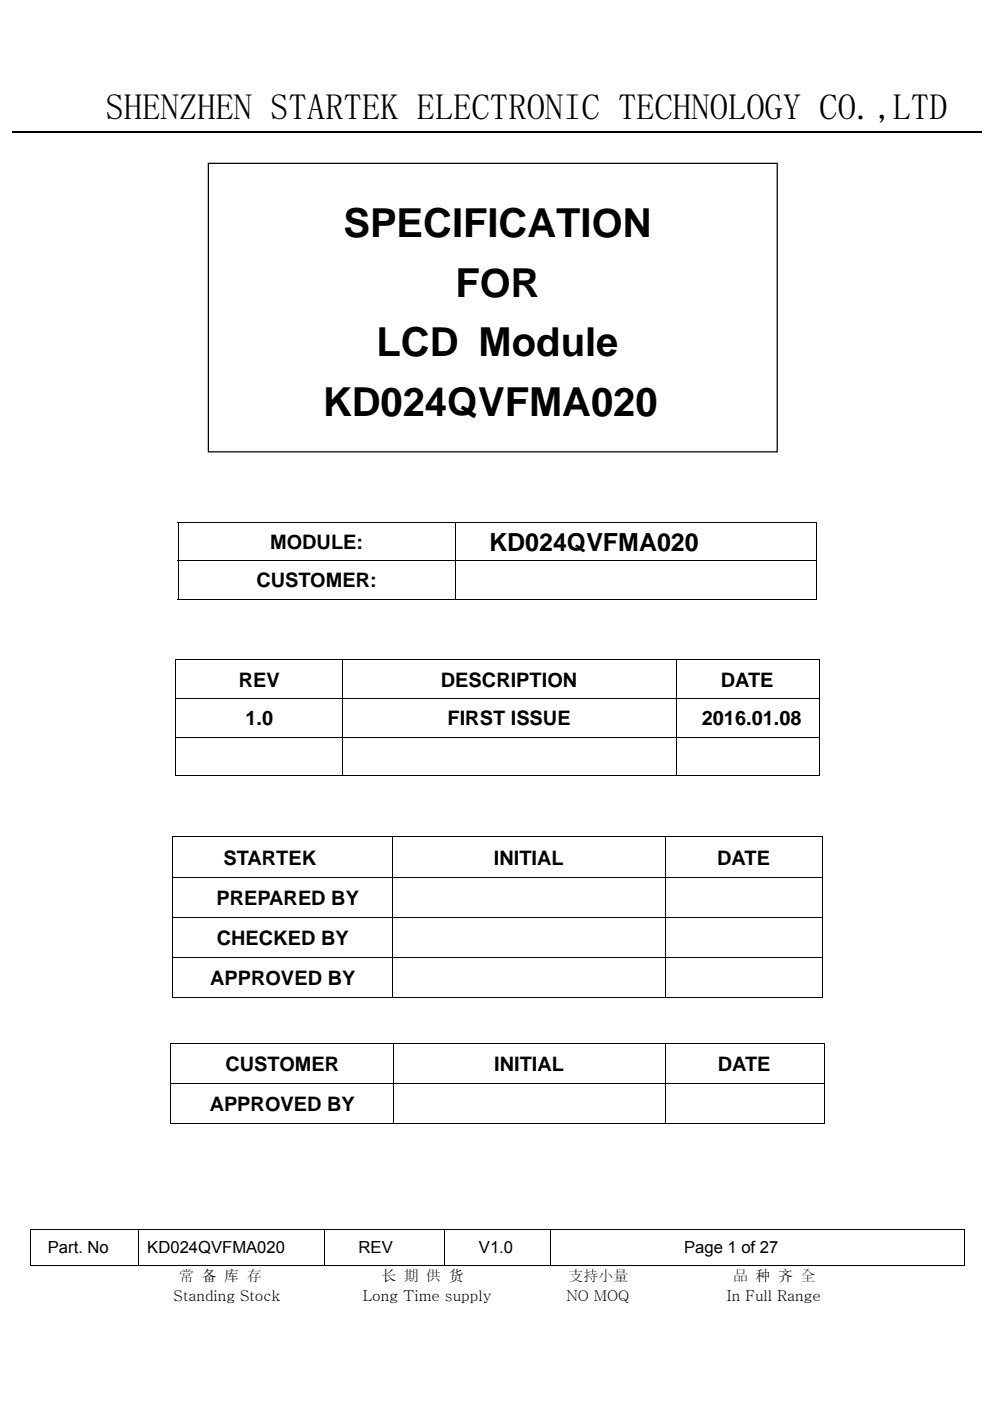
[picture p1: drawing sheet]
<svg xmlns="http://www.w3.org/2000/svg" width="210mm" height="297mm" viewBox="0 0 210 297" stroke-linecap="round" stroke-linejoin="round" font-family="sans-serif">
<defs><g id="words">
<g font-size="8.5">
<text x="72.8" y="50.2">SPECIFICATION</text>
<text x="96.6" y="62.9">FOR</text>
<text x="79.9" y="75.6">LCD Module</text>
<text x="68.5" y="88.3">KD024QVFMA020</text>
</g>
<text font-size="7.8" x="22.5" y="25.2">SHENZHEN STARTEK ELECTRONIC TECHNOLOGY CO.,LTD</text>
<text font-size="5.3" x="103.8" y="116.8">KD024QVFMA020</text>
<g font-size="4.2">
<text x="57.3" y="116.4">MODULE:</text>
<text x="54.4" y="124.5">CUSTOMER:</text>
<text x="50.6" y="145.6">REV</text>
<text x="93.5" y="145.6">DESCRIPTION</text>
<text x="152.9" y="145.6">DATE</text>
<text x="52" y="153.8">1.0</text>
<text x="94.9" y="153.8">FIRST ISSUE</text>
<text x="148.8" y="153.8">2016.01.08</text>
<text x="47.4" y="183.3">STARTEK</text>
<text x="104.7" y="183.3">INITIAL</text>
<text x="152.1" y="183.3">DATE</text>
<text x="45.9" y="192">PREPARED BY</text>
<text x="46" y="200.4">CHECKED BY</text>
<text x="44.6" y="208.9">APPROVED BY</text>
<text x="47.8" y="227">CUSTOMER</text>
<text x="104.8" y="227">INITIAL</text>
<text x="152.2" y="227">DATE</text>
<text x="44.5" y="235.5">APPROVED BY</text>
</g>
<g font-size="3.5">
<text x="10.1" y="265.7">Part. No</text>
<text x="31.2" y="265.7">KD024QVFMA020</text>
<text x="76" y="265.7">REV</text>
<text x="101.6" y="265.7">V1.0</text>
<text x="145.1" y="265.7">Page 1 of 27</text>
</g>
<g font-size="3.2">
<text x="36.8" y="275.8">Standing Stock</text>
<text x="38" y="271.7">常 备 库 存</text>
<text x="76.9" y="275.8">Long Time supply</text>
<text x="80.9" y="271.7">长 期 供 货</text>
<text x="120.1" y="275.8">NO MOQ</text>
<text x="120.6" y="271.7">支持小量</text>
<text x="154.2" y="275.8">In Full Range</text>
<text x="155.5" y="271.7">品 种 齐 全</text>
</g>
</g></defs>
<path d="M2.8 27.9h205.5" fill="none" stroke="#000" stroke-width=".25"/>
<path d="M6.4 260.5h.2v.2h-.2zM204.5 260.5h.1v.2h-.1zM204.5 268.3h.1v.2h-.1z" fill="#000"/>
<path d="M6.4 260.6h198.2M6.4 268.4h22.9M6.5 260.7v7.8M29.3 260.7v7.8M29.4 268.4h39.4M68.9 260.7v7.8M68.9 268.4h25.4M94.4 260.7v7.8M94.5 268.4h22.1M116.7 260.7v7.8M116.8 268.4h87.7M204.6 260.7v7.8" fill="none" stroke="#000" stroke-width=".21"/>
<path d="M44.2 34.6h120.6v61.2h-120.6z" fill="#fff"/>
<path d="M44.2 34.6h120.6v61.2h-120.6z" fill="none" stroke="#000" stroke-width=".26"/>
<path d="M37.7 110.6h.1v.2h-.1zM173.2 110.6h.2v.2h-.2zM37.1 139.8h.2v.2h-.2zM173.2 127h.2v.1h-.2zM173.7 139.8h.2v.2h-.2zM36.6 177.3h.2v.1h-.2zM173.7 164.4h.2v.2h-.2zM174.3 177.3h.2v.1h-.2zM174.3 211.4h.2v.2h-.2zM36.1 221.1h.2v.2h-.2zM174.7 221.1h.2v.2h-.2zM174.7 238.1h.2v.1h-.2z" fill="#000"/>
<g fill="none" stroke="#000" stroke-width=".21">
<path d="M37.7 110.7h135.7M37.7 118.9h135.7M37.8 110.8v8M37.8 118.9v8.2M96.6 110.8v8M96.6 118.9v8.2M173.3 110.8v8M173.3 118.9v8.2M37.1 139.9h136.8M37.2 140v8M37.7 127h58.8M72.7 140v8"/>
<path d="M96.6 127h76.6M143.4 140v8M173.8 140v8M37.1 148.1h136.8M37.1 156.3h136.8M37.2 148.2v8M37.2 156.4v8.2M72.7 148.2v8M72.7 156.4v8.2M143.4 148.2v8M143.4 156.4v8.2M173.8 148.2v8"/>
<path d="M173.8 156.4v8.2M36.6 177.4h137.9M36.7 177.4v8.7M37.1 164.5h35.6M72.8 164.5h70.5M83.2 177.4v8.7M141.2 177.4v8.7M143.5 164.5h30.2M174.4 177.4v8.7M36.6 186.1h137.9M36.6 194.6h137.9M36.7 186.2v8.3"/>
<path d="M36.7 194.7v8.3M83.2 186.2v8.3M83.2 194.7v8.3M141.2 186.2v8.3M141.2 194.7v8.3M174.4 186.2v8.3M174.4 194.7v8.3M36.6 203.1h137.9M36.6 211.5h46.6M36.7 203.1v8.5M83.2 203.1v8.5M83.3 211.5h57.9"/>
<path d="M141.2 203.1v8.5M141.3 211.5h33M174.4 203.1v8.5M36.1 221.2h138.8M36.1 229.7h138.8M36.1 238.1h47.4M36.2 221.3v8.3M36.2 229.7v8.5M83.6 221.3v8.3M83.6 229.7v8.5M83.7 238.1h57.3M141.1 221.3v8.3"/>
<path d="M141.1 229.7v8.5M141.2 238.1h33.5M174.8 221.3v8.3M174.8 229.7v8.5"/>
</g>
<use href="#words"/>
</svg>
